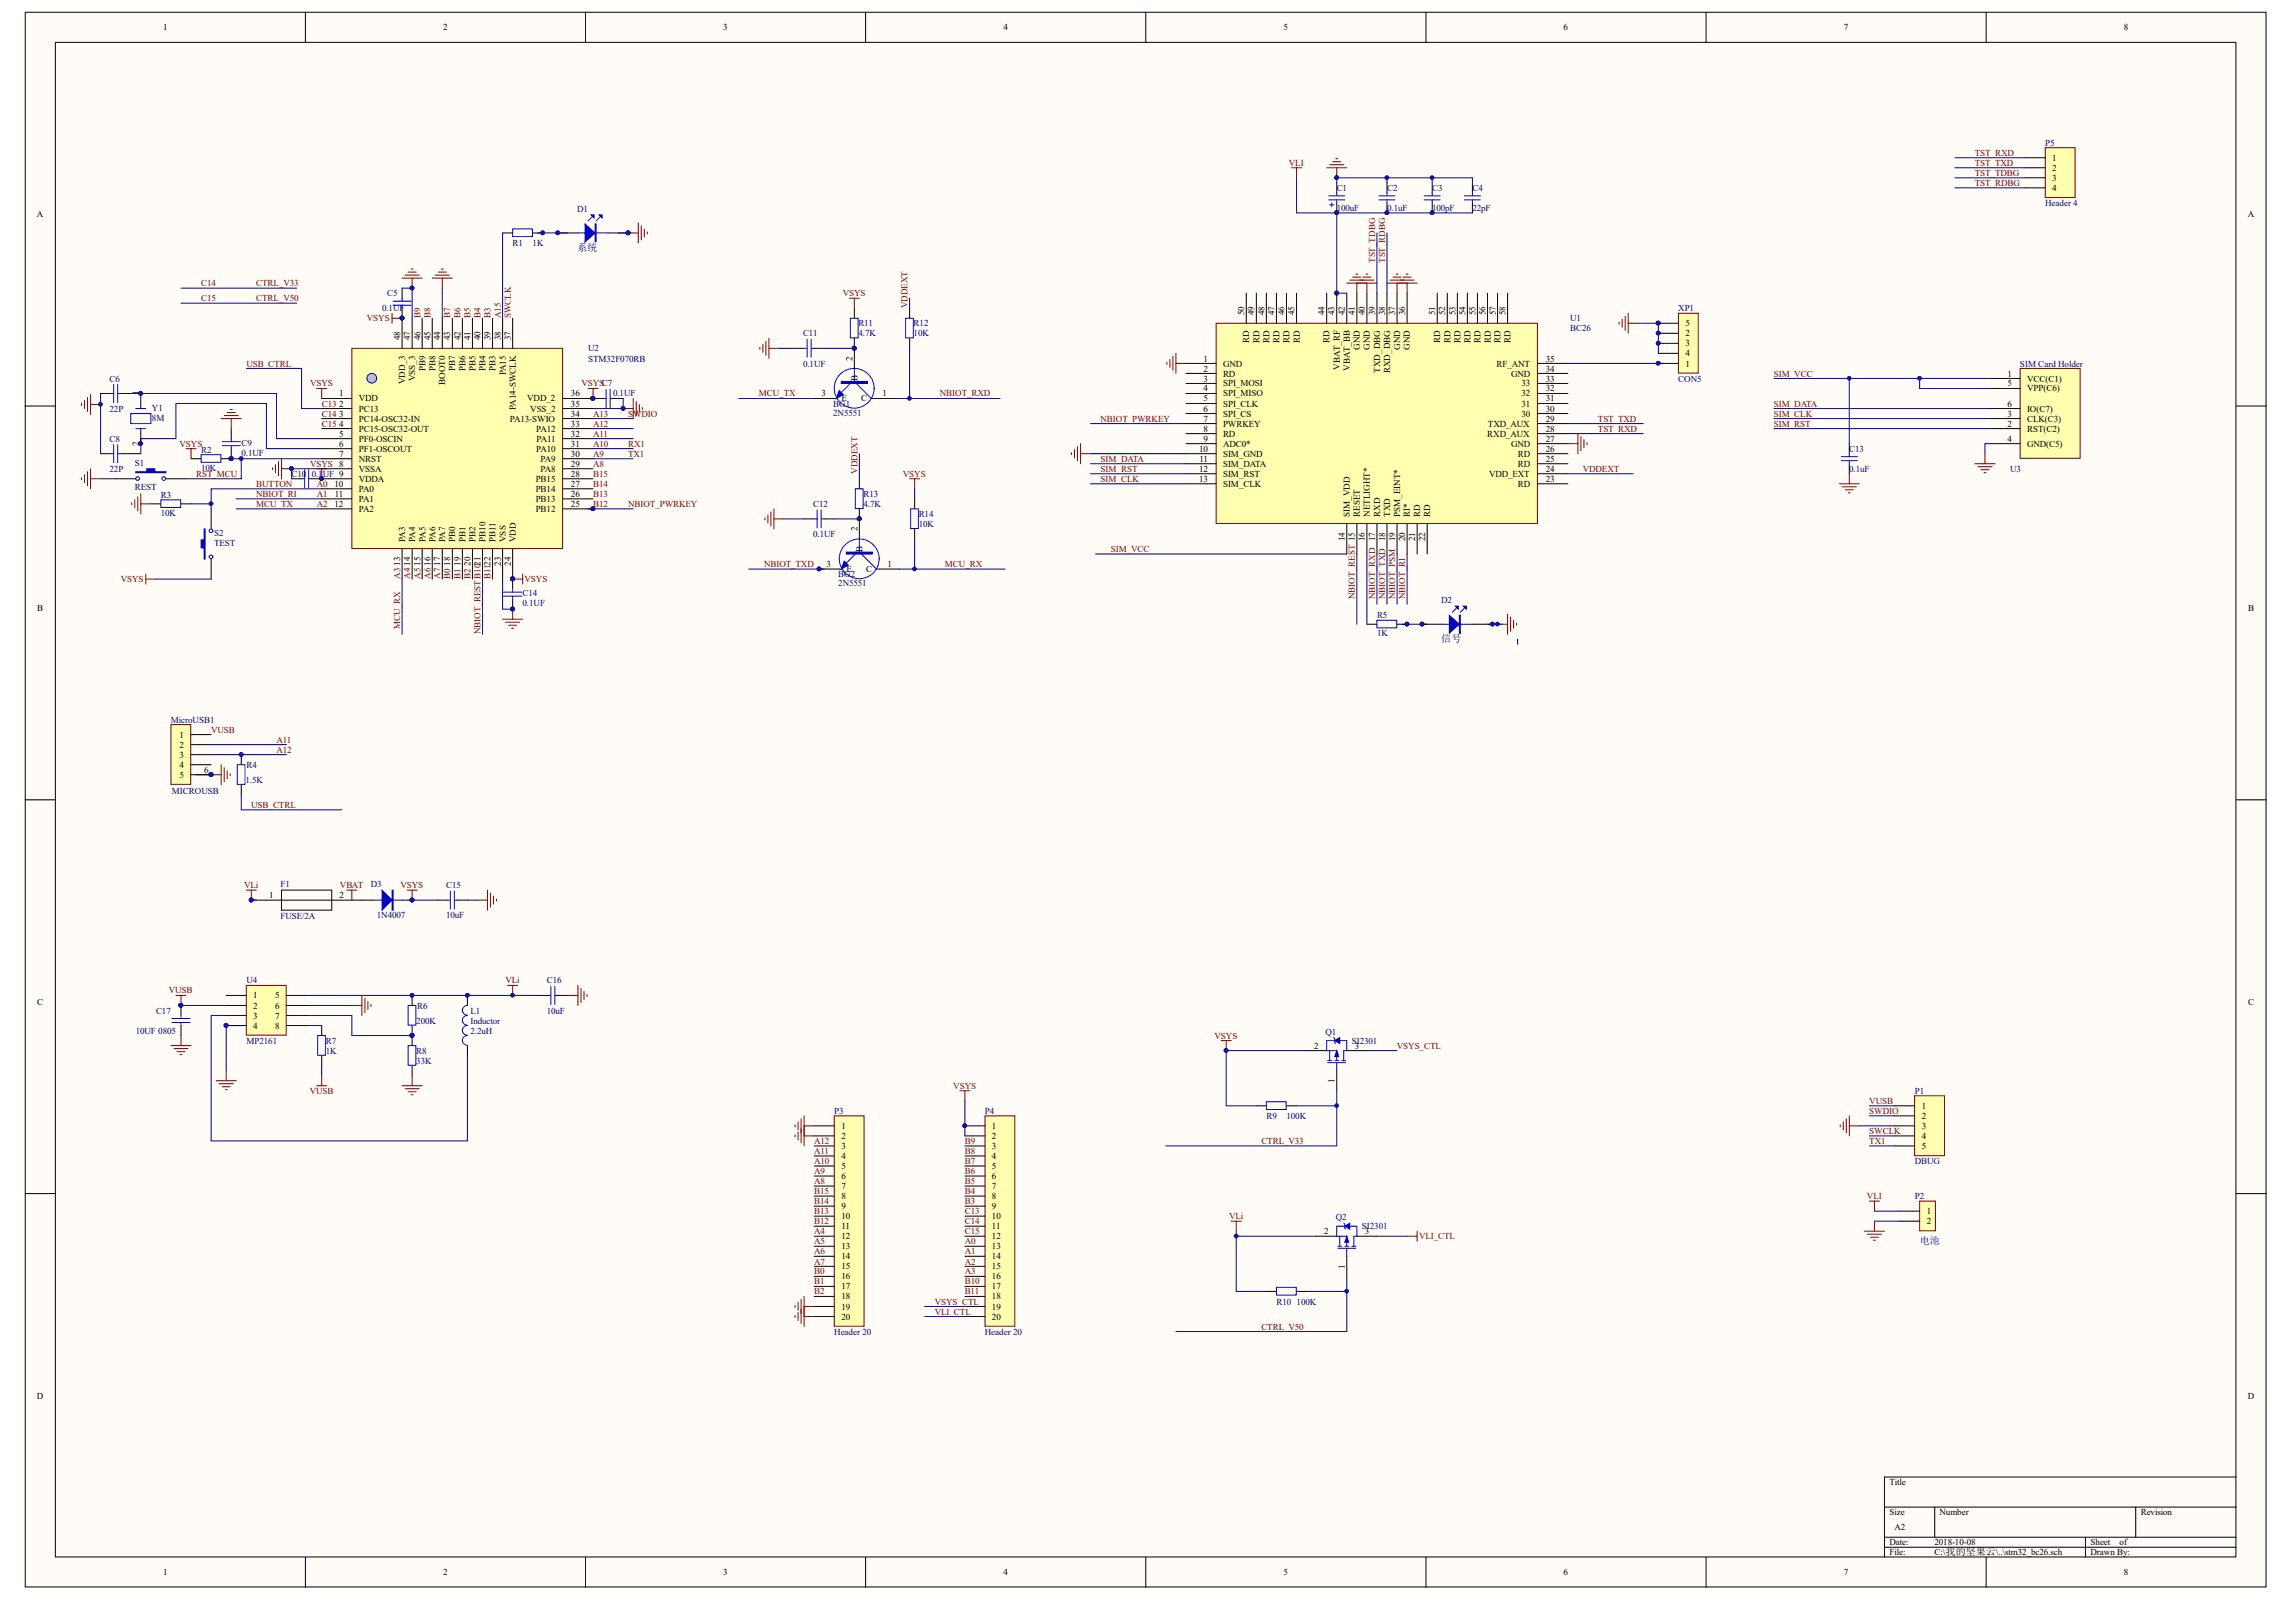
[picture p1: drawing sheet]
<svg xmlns="http://www.w3.org/2000/svg" width="289mm" height="202mm" viewBox="0 0 289 202" stroke-linecap="round" stroke-linejoin="round" font-family="sans-serif">
<defs><g id="words">
<g font-size="1.3" fill="#000080">
<text x="72.6" y="31.6">系统</text>
<text x="181.4" y="80.9">信号</text>
<text x="241.7" y="156.6">电池</text>
</g>
<g font-size="1.1">
<text x="20.5" y="3.8">1</text>
<text x="55.8" y="3.8">2</text>
<text x="91.1" y="3.8">3</text>
<text x="126.3" y="3.8">4</text>
<text x="161.6" y="3.8">5</text>
<text x="196.9" y="3.8">6</text>
<text x="232.1" y="3.8">7</text>
<text x="267.4" y="3.8">8</text>
<text x="258.4" y="20.2">1</text>
<text x="258.4" y="21.5">2</text>
<text x="258.4" y="22.8">3</text>
<text x="4.7" y="27.3">A</text>
<text x="258.4" y="24">4</text>
<text x="283" y="27.3">A</text>
<text x="156.6" y="39.7" transform="rotate(-90 156.6 39.7)">50</text>
<text x="157.9" y="39.7" transform="rotate(-90 157.9 39.7)">49</text>
<text x="159.2" y="39.7" transform="rotate(-90 159.2 39.7)">48</text>
<text x="160.4" y="39.7" transform="rotate(-90 160.4 39.7)">47</text>
<text x="161.7" y="39.7" transform="rotate(-90 161.7 39.7)">46</text>
<text x="163" y="39.7" transform="rotate(-90 163 39.7)">45</text>
<text x="166.8" y="39.7" transform="rotate(-90 166.8 39.7)">44</text>
<text x="168" y="39.7" transform="rotate(-90 168 39.7)">43</text>
<text x="169.3" y="39.7" transform="rotate(-90 169.3 39.7)">42</text>
<text x="170.6" y="39.7" transform="rotate(-90 170.6 39.7)">41</text>
<text x="171.8" y="39.7" transform="rotate(-90 171.8 39.7)">40</text>
<text x="173.1" y="39.7" transform="rotate(-90 173.1 39.7)">39</text>
<text x="174.4" y="39.7" transform="rotate(-90 174.4 39.7)">38</text>
<text x="175.6" y="39.7" transform="rotate(-90 175.6 39.7)">37</text>
<text x="176.9" y="39.7" transform="rotate(-90 176.9 39.7)">36</text>
<text x="180.7" y="39.7" transform="rotate(-90 180.7 39.7)">51</text>
<text x="182" y="39.7" transform="rotate(-90 182 39.7)">52</text>
<text x="183.2" y="39.7" transform="rotate(-90 183.2 39.7)">53</text>
<text x="184.5" y="39.7" transform="rotate(-90 184.5 39.7)">54</text>
<text x="185.8" y="39.7" transform="rotate(-90 185.8 39.7)">55</text>
<text x="187" y="39.7" transform="rotate(-90 187 39.7)">56</text>
<text x="188.3" y="39.7" transform="rotate(-90 188.3 39.7)">57</text>
<text x="189.5" y="39.7" transform="rotate(-90 189.5 39.7)">58</text>
<text x="212.2" y="41.1">5</text>
<text x="50.4" y="42.8" transform="rotate(-90 50.4 42.8)">48</text>
<text x="51.6" y="42.8" transform="rotate(-90 51.6 42.8)">47</text>
<text x="52.3" y="48" transform="rotate(-90 52.3 48)">VSS_3</text>
<text x="52.9" y="42.8" transform="rotate(-90 52.9 42.8)">46</text>
<text x="53.6" y="46.7" transform="rotate(-90 53.6 46.7)">PB9</text>
<text x="54.2" y="42.8" transform="rotate(-90 54.2 42.8)">45</text>
<text x="54.8" y="46.7" transform="rotate(-90 54.8 46.7)">PB8</text>
<text x="55.4" y="42.8" transform="rotate(-90 55.4 42.8)">44</text>
<text x="56.7" y="42.8" transform="rotate(-90 56.7 42.8)">43</text>
<text x="57.3" y="46.7" transform="rotate(-90 57.3 46.7)">PB7</text>
<text x="58" y="42.8" transform="rotate(-90 58 42.8)">42</text>
<text x="58.6" y="46.7" transform="rotate(-90 58.6 46.7)">PB6</text>
<text x="59.2" y="42.8" transform="rotate(-90 59.2 42.8)">41</text>
<text x="59.9" y="46.7" transform="rotate(-90 59.9 46.7)">PB5</text>
<text x="60.5" y="42.8" transform="rotate(-90 60.5 42.8)">40</text>
<text x="61.1" y="46.7" transform="rotate(-90 61.1 46.7)">PB4</text>
<text x="61.8" y="42.8" transform="rotate(-90 61.8 42.8)">39</text>
<text x="62.4" y="46.7" transform="rotate(-90 62.4 46.7)">PB3</text>
<text x="63" y="42.8" transform="rotate(-90 63 42.8)">38</text>
<text x="63.7" y="47.2" transform="rotate(-90 63.7 47.2)">PA15</text>
<text x="64.3" y="42.8" transform="rotate(-90 64.3 42.8)">37</text>
<text x="107.3" y="45.4" transform="rotate(-90 107.3 45.4)">2</text>
<text x="108" y="48" transform="rotate(-90 108 48)">B</text>
<text x="151.5" y="45.5">1</text>
<text x="151.5" y="46.8">2</text>
<text x="154" y="46.1">GND</text>
<text x="154" y="47.4">RD</text>
<text x="157.3" y="43.2" transform="rotate(-90 157.3 43.2)">RD</text>
<text x="158.5" y="43.2" transform="rotate(-90 158.5 43.2)">RD</text>
<text x="159.8" y="43.2" transform="rotate(-90 159.8 43.2)">RD</text>
<text x="161.1" y="43.2" transform="rotate(-90 161.1 43.2)">RD</text>
<text x="162.4" y="43.2" transform="rotate(-90 162.4 43.2)">RD</text>
<text x="163.6" y="43.2" transform="rotate(-90 163.6 43.2)">RD</text>
<text x="167.4" y="43.2" transform="rotate(-90 167.4 43.2)">RD</text>
<text x="168.7" y="46.5" transform="rotate(-90 168.7 46.5)">VBAT_RF</text>
<text x="169.9" y="46.6" transform="rotate(-90 169.9 46.6)">VBAT_BB</text>
<text x="171.2" y="44.1" transform="rotate(-90 171.2 44.1)">GND</text>
<text x="172.5" y="44.1" transform="rotate(-90 172.5 44.1)">GND</text>
<text x="173.7" y="46.9" transform="rotate(-90 173.7 46.9)">TXD_DBG</text>
<text x="175" y="47" transform="rotate(-90 175 47)">RXD_DBG</text>
<text x="176.3" y="44.1" transform="rotate(-90 176.3 44.1)">GND</text>
<text x="177.5" y="44.1" transform="rotate(-90 177.5 44.1)">GND</text>
<text x="181.3" y="43.2" transform="rotate(-90 181.3 43.2)">RD</text>
<text x="182.6" y="43.2" transform="rotate(-90 182.6 43.2)">RD</text>
<text x="183.9" y="43.2" transform="rotate(-90 183.9 43.2)">RD</text>
<text x="185.1" y="43.2" transform="rotate(-90 185.1 43.2)">RD</text>
<text x="186.4" y="43.2" transform="rotate(-90 186.4 43.2)">RD</text>
<text x="187.7" y="43.2" transform="rotate(-90 187.7 43.2)">RD</text>
<text x="188.4" y="46.1">RF_ANT</text>
<text x="188.9" y="43.2" transform="rotate(-90 188.9 43.2)">RD</text>
<text x="190.2" y="43.2" transform="rotate(-90 190.2 43.2)">RD</text>
<text x="190.3" y="47.4">GND</text>
<text x="194.6" y="46.8">34</text>
<text x="194.6" y="45.5">35</text>
<text x="212.2" y="46.1">1</text>
<text x="212.2" y="42.3">2</text>
<text x="212.2" y="43.6">3</text>
<text x="212.2" y="44.9">4</text>
<text x="252.7" y="47.4">1</text>
<text x="17.5" y="49.8" transform="rotate(-90 17.5 49.8)">1</text>
<text x="42.7" y="49.9">1</text>
<text x="42.7" y="51.2">2</text>
<text x="42.7" y="52.4">3</text>
<text x="42.7" y="53.7">4</text>
<text x="45.2" y="50.5">VDD</text>
<text x="45.2" y="51.8">PC13</text>
<text x="45.2" y="53.1">PC14-OSC32-IN</text>
<text x="51" y="48.3" transform="rotate(-90 51 48.3)">VDD_3</text>
<text x="56.1" y="48.4" transform="rotate(-90 56.1 48.4)">BOOT0</text>
<text x="64.2" y="53.1">PA13-SWIO</text>
<text x="64.9" y="51.6" transform="rotate(-90 64.9 51.6)">PA14-SWCLK</text>
<text x="66.4" y="50.5">VDD_2</text>
<text x="66.8" y="51.8">VSS_2</text>
<text x="71.9" y="53.7">33</text>
<text x="71.9" y="52.4">34</text>
<text x="71.9" y="51.2">35</text>
<text x="71.9" y="49.9">36</text>
<text x="103.4" y="49.9">3</text>
<text x="105.9" y="50.5">E</text>
<text x="108.4" y="50.5">C</text>
<text x="111.1" y="49.9">1</text>
<text x="151.5" y="48">3</text>
<text x="151.5" y="49.3">4</text>
<text x="151.5" y="50.5">5</text>
<text x="151.5" y="51.8">6</text>
<text x="151.5" y="53.1">7</text>
<text x="154" y="48.6">SPI_MOSI</text>
<text x="154" y="49.9">SPI_MISO</text>
<text x="154" y="51.2">SPI_CLK</text>
<text x="154" y="52.4">SPI_CS</text>
<text x="154" y="53.7">PWRKEY</text>
<text x="187.3" y="53.7">TXD_AUX</text>
<text x="191.6" y="52.4">30</text>
<text x="191.6" y="51.2">31</text>
<text x="191.6" y="49.9">32</text>
<text x="191.6" y="48.6">33</text>
<text x="194.6" y="53.1">29</text>
<text x="194.6" y="51.8">30</text>
<text x="194.6" y="50.5">31</text>
<text x="194.6" y="49.3">32</text>
<text x="194.6" y="48">33</text>
<text x="252.7" y="48.6">5</text>
<text x="252.7" y="51.2">6</text>
<text x="252.7" y="52.4">3</text>
<text x="252.7" y="53.7">2</text>
<text x="255.2" y="48">VCC(C1)</text>
<text x="255.2" y="49.3">VPP(C6)</text>
<text x="255.2" y="51.8">IO(C7)</text>
<text x="255.2" y="53.1">CLK(C3)</text>
<text x="17.5" y="56.2" transform="rotate(-90 17.5 56.2)">2</text>
<text x="42.7" y="55">5</text>
<text x="42.7" y="56.2">6</text>
<text x="42.7" y="57.5">7</text>
<text x="42.7" y="58.7">8</text>
<text x="45.2" y="54.3">PC15-OSC32-OUT</text>
<text x="45.2" y="55.6">PF0-OSCIN</text>
<text x="45.2" y="56.9">PF1-OSCOUT</text>
<text x="45.2" y="58.1">NRST</text>
<text x="45.2" y="59.4">VSSA</text>
<text x="67.5" y="56.9">PA10</text>
<text x="67.5" y="54.3">PA12</text>
<text x="67.5" y="55.6">PA11</text>
<text x="68" y="59.4">PA8</text>
<text x="68" y="58.1">PA9</text>
<text x="71.9" y="58.7">29</text>
<text x="71.9" y="57.5">30</text>
<text x="71.9" y="56.2">31</text>
<text x="71.9" y="55">32</text>
<text x="151" y="56.9">10</text>
<text x="151" y="59.4">12</text>
<text x="151" y="58.1">11</text>
<text x="151.5" y="54.3">8</text>
<text x="151.5" y="55.6">9</text>
<text x="154" y="55">RD</text>
<text x="154" y="56.2">ADC0*</text>
<text x="154" y="57.5">SIM_GND</text>
<text x="154" y="58.7">SIM_DATA</text>
<text x="187.2" y="55">RXD_AUX</text>
<text x="190.3" y="56.2">GND</text>
<text x="191.1" y="58.7">RD</text>
<text x="191.1" y="57.5">RD</text>
<text x="194.6" y="59.4">24</text>
<text x="194.6" y="58.1">25</text>
<text x="194.6" y="56.9">26</text>
<text x="194.6" y="55.6">27</text>
<text x="194.6" y="54.3">28</text>
<text x="252.7" y="55.6">4</text>
<text x="255.2" y="54.3">RST(C2)</text>
<text x="255.2" y="56.2">GND(C5)</text>
<text x="42.1" y="61.3">10</text>
<text x="42.1" y="63.8">12</text>
<text x="42.2" y="62.5">11</text>
<text x="45.2" y="60.6">VDDA</text>
<text x="45.2" y="61.9">PA0</text>
<text x="45.2" y="63.2">PA1</text>
<text x="45.2" y="64.4">PA2</text>
<text x="67.4" y="64.4">PB12</text>
<text x="67.4" y="63.2">PB13</text>
<text x="67.4" y="61.9">PB14</text>
<text x="67.4" y="60.6">PB15</text>
<text x="71.9" y="63.8">25</text>
<text x="71.9" y="62.5">26</text>
<text x="71.9" y="61.3">27</text>
<text x="71.9" y="60">28</text>
<text x="151" y="60.6">13</text>
<text x="154" y="60">SIM_RST</text>
<text x="154" y="61.3">SIM_CLK</text>
<text x="169.9" y="65.1" transform="rotate(-90 169.9 65.1)">SIM_VDD</text>
<text x="171.2" y="65.1" transform="rotate(-90 171.2 65.1)">RESET</text>
<text x="172.5" y="65.1" transform="rotate(-90 172.5 65.1)">NETLIGHT*</text>
<text x="173.7" y="65.1" transform="rotate(-90 173.7 65.1)">RXD</text>
<text x="175" y="65.1" transform="rotate(-90 175 65.1)">TXD</text>
<text x="176.3" y="65.1" transform="rotate(-90 176.3 65.1)">PSM_EINT*</text>
<text x="177.5" y="65.1" transform="rotate(-90 177.5 65.1)">RI*</text>
<text x="178.8" y="65.1" transform="rotate(-90 178.8 65.1)">RD</text>
<text x="180" y="65.1" transform="rotate(-90 180 65.1)">RD</text>
<text x="187.5" y="60">VDD_EXT</text>
<text x="191.1" y="61.3">RD</text>
<text x="194.6" y="60.6">23</text>
<text x="50.4" y="71.3" transform="rotate(-90 50.4 71.3)">13</text>
<text x="51" y="68.2" transform="rotate(-90 51 68.2)">PA3</text>
<text x="51.6" y="71.3" transform="rotate(-90 51.6 71.3)">14</text>
<text x="52.3" y="68.2" transform="rotate(-90 52.3 68.2)">PA4</text>
<text x="52.9" y="71.3" transform="rotate(-90 52.9 71.3)">15</text>
<text x="53.6" y="68.2" transform="rotate(-90 53.6 68.2)">PA5</text>
<text x="54.2" y="71.3" transform="rotate(-90 54.2 71.3)">16</text>
<text x="54.8" y="68.2" transform="rotate(-90 54.8 68.2)">PA6</text>
<text x="55.4" y="71.3" transform="rotate(-90 55.4 71.3)">17</text>
<text x="56.1" y="68.2" transform="rotate(-90 56.1 68.2)">PA7</text>
<text x="56.7" y="71.3" transform="rotate(-90 56.7 71.3)">18</text>
<text x="57.3" y="68.2" transform="rotate(-90 57.3 68.2)">PB0</text>
<text x="58" y="71.3" transform="rotate(-90 58 71.3)">19</text>
<text x="58.6" y="68.2" transform="rotate(-90 58.6 68.2)">PB1</text>
<text x="59.2" y="71.3" transform="rotate(-90 59.2 71.3)">20</text>
<text x="59.9" y="68.2" transform="rotate(-90 59.9 68.2)">PB2</text>
<text x="61.1" y="68.2" transform="rotate(-90 61.1 68.2)">PB10</text>
<text x="62.4" y="68.2" transform="rotate(-90 62.4 68.2)">PB11</text>
<text x="63" y="71.3" transform="rotate(-90 63 71.3)">23</text>
<text x="63.7" y="68.2" transform="rotate(-90 63.7 68.2)">VSS</text>
<text x="64.3" y="71.3" transform="rotate(-90 64.3 71.3)">24</text>
<text x="64.9" y="68.2" transform="rotate(-90 64.9 68.2)">VDD</text>
<text x="104.1" y="71.4">3</text>
<text x="108" y="66.8" transform="rotate(-90 108 66.8)">2</text>
<text x="108.6" y="69.5" transform="rotate(-90 108.6 69.5)">B</text>
<text x="111.7" y="71.4">1</text>
<text x="169.3" y="68.1" transform="rotate(-90 169.3 68.1)">14</text>
<text x="171.8" y="68.1" transform="rotate(-90 171.8 68.1)">16</text>
<text x="173.1" y="68.1" transform="rotate(-90 173.1 68.1)">17</text>
<text x="174.4" y="68.1" transform="rotate(-90 174.4 68.1)">18</text>
<text x="175.6" y="68.1" transform="rotate(-90 175.6 68.1)">19</text>
<text x="176.9" y="68.1" transform="rotate(-90 176.9 68.1)">20</text>
<text x="178.1" y="68.1" transform="rotate(-90 178.1 68.1)">21</text>
<text x="179.4" y="68.1" transform="rotate(-90 179.4 68.1)">22</text>
<text x="4.7" y="76.9">B</text>
<text x="106.6" y="72">E</text>
<text x="109.1" y="72">C</text>
<text x="283" y="76.9">B</text>
<text x="22.6" y="92.9">1</text>
<text x="22.6" y="94.1">2</text>
<text x="22.6" y="95.4">3</text>
<text x="22.6" y="96.6">4</text>
<text x="22.6" y="97.9">5</text>
<text x="25.7" y="97.3">6</text>
<text x="33.9" y="113">1</text>
<text x="42.8" y="113">2</text>
<text x="31.9" y="125.7">1</text>
<text x="34.6" y="125.7">5</text>
<text x="4.7" y="126.5">C</text>
<text x="31.9" y="126.9">2</text>
<text x="31.9" y="128.2">3</text>
<text x="31.9" y="129.5">4</text>
<text x="34.6" y="126.9">6</text>
<text x="34.6" y="128.2">7</text>
<text x="34.6" y="129.5">8</text>
<text x="165.4" y="132">2</text>
<text x="170.6" y="132">3</text>
<text x="283" y="126.5">C</text>
<text x="168" y="136.3" transform="rotate(-90 168 136.3)">1</text>
<text x="105.9" y="142.1">1</text>
<text x="105.9" y="143.3">2</text>
<text x="124.9" y="142.1">1</text>
<text x="124.9" y="143.3">2</text>
<text x="241.9" y="139.6">1</text>
<text x="241.9" y="140.8">2</text>
<text x="241.9" y="142.1">3</text>
<text x="241.9" y="143.3">4</text>
<text x="105.9" y="144.6">3</text>
<text x="105.9" y="145.9">4</text>
<text x="105.9" y="147.2">5</text>
<text x="105.9" y="148.4">6</text>
<text x="105.9" y="149.7">7</text>
<text x="124.9" y="144.6">3</text>
<text x="124.9" y="145.9">4</text>
<text x="124.9" y="147.2">5</text>
<text x="124.9" y="148.4">6</text>
<text x="124.9" y="149.7">7</text>
<text x="241.9" y="144.6">5</text>
<text x="105.9" y="150.9">8</text>
<text x="105.9" y="152.2">9</text>
<text x="105.9" y="153.5">10</text>
<text x="105.9" y="154.7">11</text>
<text x="105.9" y="156">12</text>
<text x="124.9" y="150.9">8</text>
<text x="124.9" y="152.2">9</text>
<text x="124.9" y="153.5">10</text>
<text x="124.9" y="154.7">11</text>
<text x="124.9" y="156">12</text>
<text x="166.7" y="155.4">2</text>
<text x="171.8" y="155.4">3</text>
<text x="242.6" y="152.8">1</text>
<text x="242.6" y="154.1">2</text>
<text x="105.9" y="157.3">13</text>
<text x="105.9" y="158.5">14</text>
<text x="105.9" y="159.8">15</text>
<text x="105.9" y="161">16</text>
<text x="124.9" y="157.3">13</text>
<text x="124.9" y="158.5">14</text>
<text x="124.9" y="159.8">15</text>
<text x="124.9" y="161">16</text>
<text x="169.3" y="159.7" transform="rotate(-90 169.3 159.7)">1</text>
<text x="105.9" y="162.3">17</text>
<text x="105.9" y="163.6">18</text>
<text x="105.9" y="164.8">19</text>
<text x="105.9" y="166.1">20</text>
<text x="124.9" y="162.3">17</text>
<text x="124.9" y="163.6">18</text>
<text x="124.9" y="164.8">19</text>
<text x="124.9" y="166.1">20</text>
<text x="4.7" y="176">D</text>
<text x="283" y="176">D</text>
<text x="237.9" y="186.9">Title</text>
<text x="237.9" y="190.7">Size</text>
<text x="244.2" y="190.7">Number</text>
<text x="269.5" y="190.7">Revision</text>
<text x="237.9" y="194.5">Date:</text>
<text x="237.9" y="195.8">File:</text>
<text x="238.5" y="192.6">A2</text>
<text x="243.5" y="194.5">2018-10-08</text>
<text x="243.5" y="195.8">C:\我的坚果云\..\stm32_bc26.sch</text>
<text x="263.2" y="194.5">Sheet</text>
<text x="263.2" y="195.8">Drawn By:</text>
<text x="266.8" y="194.5">of</text>
<text x="20.5" y="198.3">1</text>
<text x="55.8" y="198.3">2</text>
<text x="91.1" y="198.3">3</text>
<text x="126.3" y="198.3">4</text>
<text x="161.6" y="198.3">5</text>
<text x="196.9" y="198.3">6</text>
<text x="232.1" y="198.3">7</text>
<text x="267.4" y="198.3">8</text>
</g>
<g font-size="1.1" fill="#800000">
<text x="162.3" y="20.9">VLI</text>
<text x="248.6" y="19.6">TST_RXD</text>
<text x="248.6" y="20.9">TST_TXD</text>
<text x="248.6" y="22.1">TST_TDBG</text>
<text x="248.6" y="23.4">TST_RDBG</text>
<text x="173.1" y="33.1" transform="rotate(-90 173.1 33.1)">TST_TDBG</text>
<text x="174.4" y="33.1" transform="rotate(-90 174.4 33.1)">TST_RDBG</text>
<text x="25.3" y="36">C14</text>
<text x="25.3" y="37.9">C15</text>
<text x="32.3" y="37.9">CTRL_V50</text>
<text x="32.3" y="36">CTRL_V33</text>
<text x="46.2" y="40.4">VSYS</text>
<text x="52.9" y="40" transform="rotate(-90 52.9 40)">B9</text>
<text x="54.2" y="40" transform="rotate(-90 54.2 40)">B8</text>
<text x="56.7" y="40" transform="rotate(-90 56.7 40)">B7</text>
<text x="58" y="40" transform="rotate(-90 58 40)">B6</text>
<text x="59.2" y="40" transform="rotate(-90 59.2 40)">B5</text>
<text x="60.5" y="40" transform="rotate(-90 60.5 40)">B4</text>
<text x="61.8" y="40" transform="rotate(-90 61.8 40)">B3</text>
<text x="63" y="40" transform="rotate(-90 63 40)">A15</text>
<text x="64.3" y="40" transform="rotate(-90 64.3 40)">SWCLK</text>
<text x="106.1" y="37.3">VSYS</text>
<text x="114.3" y="38.8" transform="rotate(-90 114.3 38.8)">VDDEXT</text>
<text x="31" y="46.1">USB_CTRL</text>
<text x="223.3" y="47.4">SIM_VCC</text>
<text x="39" y="48.6">VSYS</text>
<text x="40.5" y="51.2">C13</text>
<text x="40.5" y="52.4">C14</text>
<text x="40.5" y="53.7">C15</text>
<text x="73.2" y="48.6">VSYSC7</text>
<text x="74.7" y="53.7">A12</text>
<text x="74.7" y="52.4">A13</text>
<text x="79.1" y="52.4">SWDIO</text>
<text x="95.5" y="49.9">MCU_TX</text>
<text x="118.3" y="49.9">NBIOT_RXD</text>
<text x="138.6" y="53.1">NBIOT_PWRKEY</text>
<text x="201.2" y="53.1">TST_TXD</text>
<text x="223.3" y="52.4">SIM_CLK</text>
<text x="223.3" y="53.7">SIM_RST</text>
<text x="223.3" y="51.2">SIM_DATA</text>
<text x="22.6" y="56.2">VSYS</text>
<text x="39" y="58.7">VSYS</text>
<text x="74.7" y="55">A11</text>
<text x="74.7" y="58.7">A8</text>
<text x="74.7" y="57.5">A9</text>
<text x="74.7" y="56.2">A10</text>
<text x="79.1" y="56.2">RX1</text>
<text x="79.1" y="57.5">TX1</text>
<text x="108" y="59.6" transform="rotate(-90 108 59.6)">VDDEXT</text>
<text x="138.6" y="58.1">SIM_DATA</text>
<text x="138.6" y="59.4">SIM_RST</text>
<text x="199.3" y="59.4">VDDEXT</text>
<text x="201.2" y="54.3">TST_RXD</text>
<text x="24.7" y="60">RST_MCU</text>
<text x="32.3" y="61.3">BUTTON</text>
<text x="32.3" y="62.5">NBIOT_RI</text>
<text x="32.3" y="63.8">MCU_TX</text>
<text x="39.9" y="61.3">A0</text>
<text x="39.9" y="62.5">A1</text>
<text x="39.9" y="63.8">A2</text>
<text x="74.7" y="60">B15</text>
<text x="74.7" y="62.5">B13</text>
<text x="74.7" y="61.3">B14</text>
<text x="74.7" y="63.8">B12</text>
<text x="79.1" y="63.8">NBIOT_PWRKEY</text>
<text x="113.7" y="60">VSYS</text>
<text x="138.6" y="60.6">SIM_CLK</text>
<text x="96.2" y="71.4">NBIOT_TXD</text>
<text x="119" y="71.4">MCU_RX</text>
<text x="139.8" y="69.5">SIM_VCC</text>
<text x="15.2" y="73.3">VSYS</text>
<text x="50.4" y="72.9" transform="rotate(-90 50.4 72.9)">A3</text>
<text x="51.6" y="72.9" transform="rotate(-90 51.6 72.9)">A4</text>
<text x="52.9" y="72.9" transform="rotate(-90 52.9 72.9)">A5</text>
<text x="54.2" y="72.9" transform="rotate(-90 54.2 72.9)">A6</text>
<text x="55.4" y="72.9" transform="rotate(-90 55.4 72.9)">A7</text>
<text x="56.7" y="72.9" transform="rotate(-90 56.7 72.9)">B0</text>
<text x="58" y="72.9" transform="rotate(-90 58 72.9)">B1</text>
<text x="59.2" y="72.9" transform="rotate(-90 59.2 72.9)">B2</text>
<text x="61.8" y="72.9" transform="rotate(-90 61.8 72.9)">B1122</text>
<text x="66" y="73.3">VSYS</text>
<text x="170.6" y="75.4" transform="rotate(-90 170.6 75.4)">NBIOT_REST 15</text>
<text x="173.1" y="75.4" transform="rotate(-90 173.1 75.4)">NBIOT_RXD</text>
<text x="174.4" y="75.4" transform="rotate(-90 174.4 75.4)">NBIOT_TXD</text>
<text x="175.6" y="75.4" transform="rotate(-90 175.6 75.4)">NBIOT_PSM</text>
<text x="176.9" y="75.4" transform="rotate(-90 176.9 75.4)">NBIOT_RI</text>
<text x="50.4" y="79.2" transform="rotate(-90 50.4 79.2)">MCU_RX</text>
<text x="60.5" y="79.8" transform="rotate(-90 60.5 79.8)">NBIOT_RESTB1021</text>
<text x="26.6" y="92.2">VUSB</text>
<text x="34.8" y="93.5">A11</text>
<text x="34.8" y="94.7">A12</text>
<text x="31.6" y="101.7">USB_CTRL</text>
<text x="30.7" y="111.8">VLi</text>
<text x="42.8" y="111.8">VBAT</text>
<text x="50.4" y="111.8">VSYS</text>
<text x="21.3" y="125">VUSB</text>
<text x="63.6" y="123.8">VLi</text>
<text x="152.9" y="130.7">VSYS</text>
<text x="175.9" y="132">VSYS_CTL</text>
<text x="39" y="137.7">VUSB</text>
<text x="120" y="137">VSYS</text>
<text x="102.5" y="144">A12</text>
<text x="121.5" y="144">B9</text>
<text x="158.8" y="144">CTRL_V33</text>
<text x="235.3" y="140.2">SWDIO</text>
<text x="235.3" y="142.7">SWCLK</text>
<text x="235.3" y="144">TX1</text>
<text x="235.3" y="139">VUSB</text>
<text x="102.5" y="145.3">A11</text>
<text x="102.5" y="149.1">A8</text>
<text x="102.5" y="146.5">A10</text>
<text x="102.5" y="147.8">A9</text>
<text x="121.5" y="149.1">B5</text>
<text x="121.5" y="147.8">B6</text>
<text x="121.5" y="146.5">B7</text>
<text x="121.5" y="145.3">B8</text>
<text x="102.5" y="150.3">B15</text>
<text x="102.5" y="152.8">B13</text>
<text x="102.5" y="151.6">B14</text>
<text x="102.5" y="154.1">B12</text>
<text x="102.5" y="155.4">A4</text>
<text x="121.5" y="151.6">B3</text>
<text x="121.5" y="150.3">B4</text>
<text x="121.5" y="152.8">C13</text>
<text x="121.5" y="154.1">C14</text>
<text x="121.5" y="155.4">C15</text>
<text x="154.7" y="153.5">VLi</text>
<text x="178.7" y="156">VLI_CTL</text>
<text x="235" y="150.9">VLI</text>
<text x="102.5" y="156.6">A5</text>
<text x="102.5" y="157.9">A6</text>
<text x="102.5" y="159.2">A7</text>
<text x="102.5" y="160.4">B0</text>
<text x="102.5" y="161.7">B1</text>
<text x="121.5" y="161.7">B10</text>
<text x="121.5" y="156.6">A0</text>
<text x="121.5" y="157.9">A1</text>
<text x="121.5" y="159.2">A2</text>
<text x="121.5" y="160.4">A3</text>
<text x="102.5" y="162.9">B2</text>
<text x="117.7" y="164.2">VSYS_CTL</text>
<text x="117.7" y="165.5">VLI_CTL</text>
<text x="121.5" y="162.9">B11</text>
<text x="158.8" y="167.4">CTRL_V50</text>
</g>
<g font-size="1.1" fill="#000080">
<text x="257.5" y="18.4">P5</text>
<text x="72.6" y="26.7">D1</text>
<text x="168.3" y="24">C1</text>
<text x="168.3" y="26.6">100uF</text>
<text x="174.6" y="24">C2</text>
<text x="174.6" y="26.6">0.1uF</text>
<text x="180.3" y="24">C3</text>
<text x="180.3" y="26.6">100pF</text>
<text x="185.4" y="24">C4</text>
<text x="185.4" y="26.6">22pF</text>
<text x="257.5" y="25.9">Header 4</text>
<text x="64.5" y="31">R1</text>
<text x="67.1" y="31">1K</text>
<text x="48.1" y="39.2">0.1UF</text>
<text x="48.7" y="37.3">C5</text>
<text x="108.1" y="41.1">R11</text>
<text x="115" y="41.1">R12</text>
<text x="197.7" y="40.4">U1</text>
<text x="197.7" y="41.7">BC26</text>
<text x="211.3" y="39.2">XP1</text>
<text x="74" y="44.2">U2</text>
<text x="74" y="45.5">STM32F070RB</text>
<text x="101.1" y="42.3">C11</text>
<text x="101.1" y="46.1">0.1UF</text>
<text x="108.1" y="42.3">4.7K</text>
<text x="115" y="42.3">10K</text>
<text x="254.3" y="46.1">SIM Card Holder</text>
<text x="13.8" y="48">C6</text>
<text x="13.8" y="51.8">22P</text>
<text x="19.1" y="51.7">Y1</text>
<text x="19.1" y="52.9">8M</text>
<text x="77.2" y="49.9">0.1UF</text>
<text x="104.9" y="51.2">BG1</text>
<text x="104.9" y="52.3">2N5551</text>
<text x="211.3" y="48">CON5</text>
<text x="13.8" y="55.6">C8</text>
<text x="13.8" y="59.4">22P</text>
<text x="17" y="58.6">S1</text>
<text x="25.3" y="57">R2</text>
<text x="25.3" y="59.2">10K</text>
<text x="30.4" y="56.1">C9</text>
<text x="30.4" y="57.3">0.1UF</text>
<text x="232.8" y="56.9">C13</text>
<text x="232.8" y="59.4">0.1uF</text>
<text x="253.1" y="59.4">U3</text>
<text x="17" y="61.7">REST</text>
<text x="20.2" y="62.7">R3</text>
<text x="20.2" y="65">10K</text>
<text x="36.7" y="60">C10</text>
<text x="39.2" y="60">0.1UF 9</text>
<text x="102.4" y="63.8">C12</text>
<text x="108.7" y="62.5">R13</text>
<text x="108.7" y="63.8">4.7K</text>
<text x="115.7" y="65.1">R14</text>
<text x="27" y="67.4">S2</text>
<text x="27" y="68.7">TEST</text>
<text x="102.4" y="67.6">0.1UF</text>
<text x="115.7" y="66.3">10K</text>
<text x="65.8" y="75.1">C14</text>
<text x="65.8" y="76.3">0.1UF</text>
<text x="105.5" y="72.6">BG2</text>
<text x="105.5" y="73.8">2N5551</text>
<text x="173.4" y="77.8">R5</text>
<text x="181.4" y="75.9">D2</text>
<text x="173.4" y="80.1">1K</text>
<text x="21.5" y="91">MicroUSB1</text>
<text x="21.6" y="99.9">MICROUSB</text>
<text x="30.9" y="98.5">1.5K</text>
<text x="31" y="96.6">R4</text>
<text x="35.3" y="111.7">F1</text>
<text x="46.7" y="111.7">D3</text>
<text x="56.2" y="111.8">C15</text>
<text x="35.3" y="115.7">FUSE/2A</text>
<text x="47.5" y="115.6">1N4007</text>
<text x="56.2" y="115.6">10uF</text>
<text x="31" y="123.8">U4</text>
<text x="68.8" y="123.8">C16</text>
<text x="17.1" y="130.1">10UF 0805</text>
<text x="19.6" y="127.6">C17</text>
<text x="31" y="131.4">MP2161</text>
<text x="41" y="131.4">R7</text>
<text x="52.4" y="128.8">200K</text>
<text x="52.5" y="126.9">R6</text>
<text x="59.2" y="130.1">2.2uH</text>
<text x="59.2" y="127.6">L1</text>
<text x="59.2" y="128.8">Inductor</text>
<text x="68.8" y="127.6">10uF</text>
<text x="166.9" y="130.2">Q1</text>
<text x="170.2" y="131.4">SI2301</text>
<text x="41" y="132.6">1K</text>
<text x="52.4" y="132.6">R8</text>
<text x="52.4" y="133.9">33K</text>
<text x="241.1" y="137.7">P1</text>
<text x="105" y="140.2">P3</text>
<text x="124" y="140.2">P4</text>
<text x="159.4" y="140.8">R9</text>
<text x="162" y="140.8">100K</text>
<text x="241.1" y="146.5">DBUG</text>
<text x="168.2" y="153.6">Q2</text>
<text x="171.5" y="154.7">SI2301</text>
<text x="241.1" y="150.9">P2</text>
<text x="105" y="168">Header 20</text>
<text x="124" y="168">Header 20</text>
<text x="160.7" y="164.2">R10</text>
<text x="163.2" y="164.2">100K</text>
</g>
</g></defs>
<g fill="#fffcf8" stroke="#000" stroke-width=".13">
<path d="M3.2 1.5h282.1v198.2h-282.1z"/>
<path d="M7 5.3h274.5v190.7h-274.5z"/>
</g>
<g fill="none" stroke="#000" stroke-width=".13">
<path d="M38.4 1.5v3.8M73.7 1.5v3.8M109 1.5v3.8M144.2 1.5v3.8M179.5 1.5v3.8M214.8 1.5v3.8M250 1.5v3.8M3.2 51.1h3.8M24.1 57.7h1.2M29.1 56.5v1.2h-1.3M29.1 53.9v1.3M74.7 50.2h1.2"/>
<path d="M77.2 50.2h1.3M281.5 51.1h3.8M36.7 60.3h1.3M39.2 60.3h1.3M64.5 72.9v1.3M64.5 75.4v1.3M3.2 100.7h3.8M281.5 100.7h3.8M3.2 150.2h3.8M281.5 150.2h3.8M38.4 196v3.8M73.7 196v3.8"/>
<path d="M109 196v3.8M144.2 196v3.8M179.5 196v3.8M214.8 196v3.8M237.2 189.7h44.3M237.2 193.5h44.3M237.2 194.7h44.3M243.6 189.7v3.8M250 196v3.8M262.5 193.5v2.5M268.9 189.7v3.8M281.5 185.9h-44.3v10.1"/>
</g>
<g fill="none" stroke="#800000" stroke-width=".13">
<path d="M54.4 35h2.5M54.8 34.6h1.8M55.2 34.2h1M55.6 33.9h.2M55.7 35v1.3M23.4 56.5h1.3M24.1 56.5v1.2M27.8 52.7h2.6M28.2 52.3h1.8M28.6 51.9h1M29 51.5h.2M29.1 52.7v1.2"/>
<path d="M34.3 58.9v.2M34.7 58.5v1M35.1 58.1v1.8M35.4 57.7v2.6M35.4 59h1.3M39.9 48.9h1.2M39.9 59h1.2M40.5 48.9v1.3M40.5 59v1.3M74 48.9h1.3M74.7 48.9v1.3M78.5 51.4h1.2"/>
<path d="M79.7 50.2v2.5M80.1 50.5v1.8M80.5 50.9v1M80.9 51.3v.2M63.3 77.9h2.5M63.7 78.3h1.7M64 78.7h1M64.4 79.1h.3M64.5 76.7v1.2M64.5 72.9h1.3M65.8 72.3v1.2"/>
</g>
<g fill="#000080" stroke="#000080" stroke-width=".13">
<circle cx="36.7" cy="59" r=".23"/>
<circle cx="40.5" cy="60.2" r=".23"/>
<circle cx="64.5" cy="76.6" r=".23"/>
<circle cx="64.5" cy="72.9" r=".23"/>
<circle cx="74.6" cy="50.1" r=".23"/>
<circle cx="78.4" cy="51.4" r=".23"/>
<circle cx="29.1" cy="57.7" r=".23"/>
</g>
<g fill="none" stroke="#00f" stroke-width=".13">
<path d="M25.3 57.2h2.5v1h-2.5zM28 55.6h2.3M28 56.1h2.3M29.1 55.2v.4M29.1 56.1v.4M38.3 59.1v2.3M38.9 59.1v2.3M75.9 50.2h.4M76.3 49v2.3M76.8 50.2h.4M76.8 49v2.3M38 60.3h.3"/>
<path d="M38.9 60.3h.3M63.4 75h2.3M63.4 74.5h2.3M64.5 74.2v.3M64.5 75v.4"/>
</g>
<path d="M44.3 43.8h26.5v25.3h-26.5z" fill="#ffffb0" stroke="#800000" stroke-width=".13"/>
<g fill="none" stroke="#000" stroke-width=".13">
<path d="M40.5 50.2h3.8M40.5 51.4h3.8M40.5 52.7h3.8M40.5 53.9h3.8M40.5 55.2h3.8M40.5 56.5h3.8M40.5 57.7h3.8M40.5 59h3.8M50.6 40.1v3.7M51.9 40.1v3.7M53.2 40.1v3.7M54.4 40.1v3.7"/>
<path d="M55.7 40.1v3.7M56.9 40.1v3.7M58.2 40.1v3.7M59.5 40.1v3.7M60.7 40.1v3.7M62 40.1v3.7M63.3 40.1v3.7M64.5 40.1v3.7M70.9 50.2h3.8M70.9 51.4h3.8M70.9 52.7h3.8M70.9 53.9h3.8"/>
<path d="M70.9 55.2h3.8M70.9 56.5h3.8M70.9 57.7h3.8M70.9 59h3.8M40.5 60.3h3.8M40.5 61.5h3.8M40.5 62.8h3.8M40.5 64h3.8M50.6 69.1v3.8M51.9 69.1v3.8M53.2 69.1v3.8M54.4 69.1v3.8"/>
<path d="M55.7 69.1v3.8M56.9 69.1v3.8M58.2 69.1v3.8M59.5 69.1v3.8M60.7 69.1v3.8M62 69.1v3.8M63.3 69.1v3.8M64.5 69.1v3.8M70.9 60.3h3.8M70.9 61.5h3.8M70.9 62.8h3.8M70.9 64h3.8"/>
</g>
<g fill="#000080" stroke="#000080" stroke-width=".13">
<circle cx="40.5" cy="60.2" r=".23"/>
<circle cx="64.5" cy="72.9" r=".23"/>
<circle cx="74.6" cy="64" r=".23"/>
<circle cx="74.6" cy="50.1" r=".23"/>
<circle cx="50.6" cy="40" r=".23"/>
</g>
<circle cx="46.8" cy="47.6" r=".61" fill="#c0c0c0" stroke="#00f" stroke-width=".13"/>
<g fill="#000080" stroke="#000080" stroke-width=".13">
<circle cx="40.5" cy="60.2" r=".23"/>
<circle cx="64.5" cy="72.9" r=".23"/>
<circle cx="74.6" cy="64" r=".23"/>
<circle cx="74.6" cy="50.1" r=".23"/>
<circle cx="50.6" cy="40" r=".23"/>
<circle cx="51.9" cy="36.2" r=".23"/>
</g>
<path d="M49.4 39.4v1.3M50.6 35h2.6M51 34.6h1.8M51.4 34.2h1M51.8 33.9h.2M51.9 35v1.3M49.4 40.1h1.2" fill="none" stroke="#800000" stroke-width=".13"/>
<path d="M50.6 36.3v1.2M50.6 38.8v1.3" fill="none" stroke="#000" stroke-width=".13"/>
<path d="M49.5 37.9h2.3M49.5 38.4h2.3M50.6 37.5v.4M50.6 38.4v.4" fill="none" stroke="#00f" stroke-width=".13"/>
<path d="M241.7 151.2h2v3.7h-2z" fill="#ffffb0" stroke="#800000" stroke-width=".13"/>
<path d="M239.1 152.4h2.6M239.1 153.7h2.6" fill="none" stroke="#000" stroke-width=".13"/>
<path d="M234.7 155h2.5M235.1 155.3h1.8M235.5 155.7h1M235.8 156.1h.3M236 153.7v1.3" fill="none" stroke="#800000" stroke-width=".13"/>
<path d="M21.5 91.2h2.5v7.5h-2.5z" fill="#ffffb0" stroke="#800000" stroke-width=".13"/>
<g fill="none" stroke="#000" stroke-width=".13">
<path d="M63.3 29.3h1.2M67.1 29.3h1.2M70.2 29.3h2.6M76.6 29.3h2.5M12.7 57.1h1.2M12.7 49.5h1.2M15.2 57.1h1.3M15.2 49.5h1.3M17.7 49.5v1.3M17.7 54.6v1.2M26.6 64v2.6M26.6 70.4v2.5"/>
<path d="M24.1 92.5h2.5M24.1 93.7h2.5M24.1 95h2.5M24.1 96.3h2.5M24.1 97.5h2.5M30.4 95v1.3M30.4 98.8v1.2M31.6 113.3h15.2M35.4 112h6.4v2.6h-6.4zM50.6 113.3h1.3"/>
</g>
<g fill="#000080" stroke="#000080" stroke-width=".13">
<circle cx="26.6" cy="97.5" r=".23"/>
<circle cx="30.4" cy="95" r=".23"/>
<circle cx="12.6" cy="50.9" r=".23"/>
<circle cx="17.7" cy="49.5" r=".23"/>
<circle cx="17.7" cy="55.8" r=".23"/>
<circle cx="70.2" cy="29.3" r=".23"/>
<circle cx="79.1" cy="29.3" r=".23"/>
<circle cx="68.3" cy="29.3" r=".23"/>
<circle cx="36.7" cy="59" r=".23"/>
<circle cx="64.5" cy="76.6" r=".23"/>
<circle cx="78.4" cy="51.4" r=".23"/>
<circle cx="29.1" cy="57.7" r=".23"/>
<circle cx="51.9" cy="36.2" r=".23"/>
<circle cx="168.3" cy="22.4" r=".23"/>
<circle cx="51.9" cy="113.3" r=".23"/>
<circle cx="31.6" cy="113.3" r=".23"/>
</g>
<g fill="none" stroke="#00f" stroke-width=".13">
<path d="M64.5 28.8h2.5v1h-2.5zM72.8 29.3h3.8M74.5 27.3l-.5 .5M75.5 27.3l-.5 .5M13.9 57.1h.4M13.9 49.5h.4M14.3 48.4v2.3M14.3 56v2.2M14.8 57.1h.4M14.8 48.4v2.3M14.8 56v2.2M14.8 49.5h.4"/>
<path d="M16.5 52.1h2.5v1.2h-2.5zM17.1 53.9h1.3M17.1 51.4h1.3M17.7 50.8v.6M17.7 53.9v.7M29.9 96.3h.9v2.4h-.9zM46.8 113.3h3.8"/>
<circle cx="26.6" cy="70.1" r=".23"/>
<circle cx="26.6" cy="66.8" r=".23"/>
</g>
<g fill="none" stroke="#800000" stroke-width=".13">
<path d="M168.2 20h.2M79.1 29.3h1.3M80.4 28.1v2.5M80.7 28.4v1.8M81.1 28.8v1M81.5 29.2v.2M162.6 21.1h1.3M163.2 21.1v1.3M167 21.1h2.6M167.4 20.7h1.8M167.8 20.4h1M168.3 21.1v1.3"/>
<path d="M10.3 50.8v.2M10.6 50.4v1M11 50v1.8M11.4 49.7v2.5M11.4 50.9h1.3M18.4 72.3v1.2M18.4 72.9h1.2M26.6 97.5h1.2M27.8 96.3v2.5M28.2 96.6v1.8M28.6 97v1M29 97.4v.2"/>
<path d="M31 112h1.3M31.6 112v1.3M43.7 112h1.2M44.3 112v1.3M51.3 112h1.2M51.9 112v1.3M60.1 113.3h1.3M61.4 112v2.6M61.8 112.4v1.8M62.1 112.8v1M62.5 113.2v.2M235.3 151.2h1.3"/>
<path d="M236 151.2v1.2"/>
</g>
<g fill="#00f" stroke="#00f" stroke-width=".13">
<path d="M73.6 28.2l1.3 1.1-1.3 1.2z"/>
<path d="M75.4 27.1h.4v.3z"/>
<path d="M74.4 27.1h.4v.3z"/>
<path d="M48.1 112l1.3 1.3-1.3 1.3z"/>
<path d="M74.9 28.2h.1v2.3h-.1z" fill-rule="evenodd"/>
<path d="M49.4 112h.1v2.6h-.1z" fill-rule="evenodd"/>
<path d="M25.7 66.6h.1v3.8h-.1v-1.4h-.4v-1h.4z" fill-rule="evenodd"/>
</g>
<g fill="none" stroke="#000080" stroke-width=".13">
<path d="M50.6 36.3h1.3v3.8M55.7 36.3v3.8M63.3 29.3v10.8M12.7 49.5v7.6M16.5 49.5h18.3v5.7h5.7M29.1 57.7h11.4M31 46.4h7v5h2.5M40.5 59h-3.8v1.3M40.5 56.5h-7v-5.7h-11.3v4.4h-4.5v1.9h-1.2M74.7 57.7h5M74.7 56.5h5M74.7 53.9h5"/>
<path d="M74.7 55.2h5M74.7 52.7h5M78.5 50.2v1.2h-3.8M29.7 62.8h10.8M29.7 64h10.8M50.6 72.9v6.9M63.3 72.9v3.8h1.2M26.6 93.7h9.5M26.6 95h9.5M30.4 100v1.9h12.6M31.6 113.3h.7M236 152.4h3.1"/>
<path d="M236 153.7h3.1"/>
</g>
<path d="M254.3 46.4h7.6v11.3h-7.6z" fill="#ffffb0" stroke="#800000" stroke-width=".13"/>
<g fill="none" stroke="#000" stroke-width=".13">
<path d="M174.6 23v1.3M174.6 25.5v1.3M180.3 23v1.3M180.3 25.5v1.3M185.4 23v1.3M185.4 25.5v1.3M232.8 55.8v1.3M232.8 58.4v1.2M250.5 47.6h3.8M250.5 48.9h3.8M250.5 51.4h3.8M250.5 52.7h3.8"/>
<path d="M250.5 53.9h3.8M250.5 55.8h3.8M55 113.3h1.3M57.6 113.3h1.2M22.8 126.6v1.2M22.8 129.1v1.2M40.5 129.1v1.2M40.5 132.9v1.2M51.9 125.3v1.3M51.9 129.1v2.5M51.9 134.1v1.3M58.8 125.3v1.3"/>
<path d="M58.8 131.6v1.3M67.7 125.3h1.3M70.2 125.3h1.3"/>
</g>
<g fill="none" stroke="#00f" stroke-width=".13">
<path d="M173.6 25.2h2M173.6 24.7h2M174.6 24.3v.4M174.6 25.2v.3M179.3 25.2h2M179.3 24.7h2M180.3 24.3v.4M180.3 25.2v.3M184.4 25.2h2M184.4 24.7h2M185.4 24.3v.4M185.4 25.2v.3"/>
<path d="M231.8 58h2M231.8 57.5h2M232.8 57.1v.4M232.8 58v.4M56.3 113.3h.4M56.7 112.2v2.2M57.2 113.3h.4M57.2 112.2v2.2M21.6 128.2h2.3M21.6 128.7h2.3M22.8 127.8v.4M22.8 128.7v.4"/>
<path d="M40 130.3h1v2.5h-1zM51.4 126.6h1v2.4h-1zM51.4 131.6h1v2.5h-1zM58.8 130.3a.61 .61 0 0 0-.6 .7 .61 .61 0 0 0 .6 .6M58.8 129.1a.61 .61 0 0 0-.6 .6 .61 .61 0 0 0 .6 .6M58.8 127.8a.61 .61 0 0 0-.6 .6 .61 .61 0 0 0 .6 .6M58.8 126.6a.61 .61 0 0 0-.6 .6 .61 .61 0 0 0 .6 .6M69 125.3h.3M69.3 124.2v2.2M69.9 125.3h.3M69.9 124.2v2.2"/>
</g>
<g fill="none" stroke="#000080" stroke-width=".13">
<path d="M22.8 36.3h14.5M22.8 38.2h14.5M174.6 22.4v.6M223.3 47.6h27.2M223.3 51.4h27.2M223.3 52.7h27.2M223.3 53.9h27.2M232.8 47.6v8.2M241.7 47.6v1.3h8.8M250.5 55.8h-.6v1.3M191.1 80.5v.6M51.9 113.3h3.1"/>
<path d="M58.8 113.3h1.3M28.5 127.8h-1.9v15.8h32.2v-10.7M38.6 127.8h5.7v2.5h7.6M38.6 125.3h29.1M38.6 126.6h5.7M38.6 129.1h1.9M40.5 134.1v1.3"/>
</g>
<g fill="#000080" stroke="#000080" stroke-width=".13">
<circle cx="241.7" cy="47.6" r=".23"/>
<circle cx="232.8" cy="47.6" r=".23"/>
<circle cx="174.6" cy="26.8" r=".23"/>
<circle cx="180.3" cy="26.8" r=".23"/>
<circle cx="174.6" cy="22.4" r=".23"/>
<circle cx="22.8" cy="126.5" r=".23"/>
<circle cx="51.9" cy="113.3" r=".23"/>
<circle cx="51.9" cy="125.3" r=".23"/>
<circle cx="51.9" cy="130.3" r=".23"/>
<circle cx="58.8" cy="125.3" r=".23"/>
<circle cx="64.5" cy="125.3" r=".23"/>
</g>
<g fill="none" stroke="#800000" stroke-width=".13">
<path d="M232.8 59.6v1.3M248.6 58.4h2.6M249 58.7h1.8M249.4 59.1h1M249.8 59.5h.2M249.9 57.1v1.3M231.5 60.9h2.6M231.9 61.3h1.8M232.3 61.7h1M232.7 62h.2M21.5 131.6h2.6M21.9 132h1.8"/>
<path d="M22.2 125.3h1.2M22.3 132.4h1M22.7 132.7h.2M22.8 125.3v1.3M22.8 130.3v1.3M27.2 136h2.5M27.6 136.4h1.8M28 136.8h1M28.4 137.2h.2M28.5 134.8v1.2M39.9 136.7h1.2M40.5 135.4v1.3"/>
<path d="M44.3 126.6h1.3M45.6 125.3v2.5M45.9 125.7v1.7M46.3 126.1v1M46.7 126.4v.3M50.6 136.7h2.6M51 137h1.8M51.4 137.4h1M51.8 137.8h.2M51.9 135.4v1.3M63.9 124h1.3M64.5 124v1.3"/>
<path d="M71.5 125.3h1.3M72.8 124v2.6M73.1 124.4v1.8M73.5 124.8v1M73.9 125.2v.2"/>
</g>
<path d="M31 124h5v6.3h-5z" fill="#ffffb0" stroke="#800000" stroke-width=".13"/>
<g fill="none" stroke="#000" stroke-width=".13">
<path d="M168.3 23v1.3M168.3 25.5v1.3M14.6 60.3h2.5M19 63.4h1.3M20.9 60.3h2.5M22.8 63.4h1.3M28.5 125.3h2.5M28.5 126.6h2.5M28.5 127.8h2.5M28.5 129.1h2.5M36.1 125.3h2.5M36.1 126.6h2.5"/>
<path d="M36.1 127.8h2.5M36.1 129.1h2.5"/>
</g>
<g fill="#000080" stroke="#000080" stroke-width=".13">
<circle cx="28.5" cy="129.1" r=".23"/>
<circle cx="22.8" cy="126.5" r=".23"/>
<circle cx="30.4" cy="57.7" r=".23"/>
<circle cx="26.6" cy="63.4" r=".23"/>
<circle cx="79.1" cy="29.3" r=".23"/>
<circle cx="168.3" cy="26.8" r=".23"/>
</g>
<path d="M67.7 29.3h3.8M77.8 29.3h1.3M163.2 22.4v4.4h22.2M30.4 57.7v2.6h-7M12.7 60.3h1.9M19.6 72.9h7M24.1 63.4h2.5M40.5 61.5h-13.9v2.5M22.8 126.6h5.7M30.4 129.1h-1.9v5.7" fill="none" stroke="#000080" stroke-width=".13"/>
<path d="M17.1 59.4h1.4v-.4h1v.4h1.4v.1h-3.8z" fill-rule="evenodd" fill="#00f" stroke="#00f" stroke-width=".13"/>
<g fill="none" stroke="#00f" stroke-width=".13">
<path d="M167.3 25.2h2M167.3 24.7h2M167.4 25.8h.5M167.7 25.5v.5M168.3 24.3v.4M168.3 25.2v.3M20.3 62.9h2.4v1h-2.4z"/>
<circle cx="17.3" cy="60.2" r=".23"/>
<circle cx="20.6" cy="60.2" r=".23"/>
</g>
<path d="M10.6 59.8v1M11 59.4v1.7M11.4 59v2.5M10.3 60.1v.3M11.4 60.3h1.3M16.6 63.3v.2M17 62.9v1M17.3 62.5v1.8M17.7 62.2v2.5M17.7 63.4h1.3" fill="none" stroke="#800000" stroke-width=".13"/>
<path d="M153.1 40.7h40.5v25.2h-40.5z" fill="#ffffb0" stroke="#800000" stroke-width=".13"/>
<g fill="none" stroke="#000" stroke-width=".13">
<path d="M156.9 36.9v3.8M158.2 36.9v3.8M159.4 36.9v3.8M160.7 36.9v3.8M162 36.9v3.8M163.2 36.9v3.8M167 36.9v3.8M168.3 36.9v3.8M169.6 36.9v3.8M170.8 36.9v3.8M172.1 36.9v3.8M173.3 36.9v3.8"/>
<path d="M174.6 36.9v3.8M175.9 36.9v3.8M177.1 36.9v3.8M180.9 36.9v3.8M182.2 36.9v3.8M183.5 36.9v3.8M184.7 36.9v3.8M186 36.9v3.8M187.3 36.9v3.8M188.5 36.9v3.8M189.8 36.9v3.8M149.3 45.7h3.8"/>
<path d="M149.3 47h3.8M149.3 48.3h3.8M149.3 49.5h3.8M149.3 50.8h3.8M149.3 52.1h3.8M149.3 53.3h3.8M149.3 54.6h3.8M149.3 55.8h3.8M149.3 57.1h3.8M149.3 58.4h3.8M149.3 59.6h3.8M193.6 45.7h3.8"/>
<path d="M193.6 47h3.8M193.6 48.3h3.8M193.6 49.5h3.8M193.6 50.8h3.8M193.6 52.1h3.8M193.6 53.3h3.8M193.6 54.6h3.8M193.6 55.8h3.8M193.6 57.1h3.8M193.6 58.4h3.8M193.6 59.6h3.8M149.3 60.9h3.8"/>
<path d="M169.6 65.9v3.8M170.8 65.9v3.8M172.1 65.9v3.8M172.1 78.6h1.2M173.3 65.9v3.8M174.6 65.9v3.8M175.9 65.9v3.8M175.9 78.6h1.2M177.1 65.9v3.8M178.4 65.9v3.8M179 78.6h2.6M179.7 65.9v3.8"/>
<path d="M185.4 78.6h2.5M193.6 60.9h3.8"/>
</g>
<g fill="#000080" stroke="#000080" stroke-width=".13">
<circle cx="168.3" cy="36.9" r=".23"/>
<circle cx="177.1" cy="78.6" r=".23"/>
<circle cx="179" cy="78.6" r=".23"/>
<circle cx="187.9" cy="78.6" r=".23"/>
<circle cx="188.5" cy="78.6" r=".23"/>
</g>
<path d="M137.3 57.1h12M137.3 58.4h12M137.3 59.6h12M137.3 60.9h12M137.9 69.7h31.7M172.1 69.7v8.9M173.3 69.7v6.3M174.6 69.7v6.3M175.9 69.7v6.3M176.5 78.6h3.2M177.1 69.7v6.3M187.3 78.6h1.9" fill="none" stroke="#000080" stroke-width=".13"/>
<g fill="none" stroke="#800000" stroke-width=".13">
<path d="M169.6 35.6h3.7M169.9 35.3h3.1M170.3 34.9h1M170.7 34.5h.2M170.8 35.6v1.3M171.6 34.9h1M172 34.5h.2M172.1 35.6v1.3M174.6 35.6h3.8M175 35.3h3M175.4 34.9h1M175.8 34.5h.2"/>
<path d="M175.9 35.6v1.3M176.6 34.9h1M177 34.5h.3M177.1 35.6v1.3M134.9 57v.2M135.3 56.6v1M135.6 56.2v1.8M136 55.8v2.6M136 57.1h1.3M146.9 45.6v.3M147.3 45.2v1M147.7 44.9v1.7"/>
<path d="M148 44.5v2.5M148 45.7h1.3M197.4 55.8h1.3M198.7 54.6v2.5M199 55v1.7M199.4 55.3v1M199.8 55.7v.3M188.5 78.6h1.3M189.8 77.3v2.5M190.2 77.7v1.8M190.6 78.1v1M190.9 78.4v.3"/>
</g>
<path d="M173.3 78.1h2.5v.9h-2.5zM181.6 78.6h3.8M183.3 76.6l-.5 .5M184.4 76.6l-.6 .5" fill="none" stroke="#00f" stroke-width=".13"/>
<g fill="#00f" stroke="#00f" stroke-width=".13">
<path d="M182.5 77.4l1.2 1.2-1.2 1.1z"/>
<path d="M184.2 76.3h.4v.4z"/>
<path d="M183.2 76.3h.4v.4z"/>
<path d="M183.7 77.4h.1v2.3h-.1z" fill-rule="evenodd"/>
</g>
<path d="M211.3 39.4h2.5v7.6h-2.5z" fill="#ffffb0" stroke="#800000" stroke-width=".13"/>
<path d="M208.8 45.7h2.5M208.8 42h2.5M208.8 43.2h2.5M208.8 44.5h2.5M208.8 40.7h2.5" fill="none" stroke="#000" stroke-width=".13"/>
<g fill="#000080" stroke="#000080" stroke-width=".13">
<circle cx="208.8" cy="45.7" r=".23"/>
<circle cx="208.8" cy="41.9" r=".23"/>
<circle cx="208.8" cy="43.2" r=".23"/>
<circle cx="208.8" cy="40.7" r=".23"/>
<circle cx="168.3" cy="26.8" r=".23"/>
<circle cx="168.3" cy="36.9" r=".23"/>
</g>
<path d="M204.6 39.8v1.8M205 39.4v2.6M203.8 40.6v.2M204.2 40.2v1M205 40.7h1.2" fill="none" stroke="#800000" stroke-width=".13"/>
<g fill="none" stroke="#000080" stroke-width=".13">
<path d="M246.1 19.9h8.9M168.3 26.8v10.1h1.3M173.3 29.3v7.6M174.6 29.3v7.6M246.1 21.1h8.9M246.1 22.4h8.9M246.1 23.6h8.9M137.3 53.3h12M197.4 45.7h12M197.4 53.3h9.5M197.4 54.6h9.5M206.2 40.7h2.6v3.8"/>
<path d="M74 64h5.7"/>
</g>
<path d="M257.5 18.6h3.7v6.3h-3.7z" fill="#ffffb0" stroke="#800000" stroke-width=".13"/>
<path d="M255 19.9h2.5M255 21.1h2.5M255 22.4h2.5M255 23.6h2.5M165.8 155.6h2.5M169.6 158.1v2.6M170.8 155.6h2.5M159.4 162.5h1.3M163.2 162.5h1.3" fill="none" stroke="#000" stroke-width=".13"/>
<path d="M168.4 157.1h2.3M168.4 156.9h.5M168.7 155.6v1.3M169.2 154l.1 .1v.5l.1 .1M169.3 154.3h-1v1.3h1.3v1.3M169.3 156.9h.5M169.6 157.1v1M169.9 154.3h.9v1.3h-.4v1.3M170.2 156.9h.5M160.7 162h2.5v1h-2.5z" fill="none" stroke="#00f" stroke-width=".13"/>
<g fill="#00f" stroke="#00f" stroke-width=".13">
<path d="M169.6 155.6l.2 .8h-.5z"/>
<path d="M169.3 154.3l.6-.3v.7z"/>
</g>
<path d="M173.3 155.6h3.8M164.5 162.5h5.1M169.6 160.7v6.9h-21.6" fill="none" stroke="#000080" stroke-width=".13"/>
<circle cx="169.5" cy="162.5" r=".23" fill="#000080" stroke="#000080" stroke-width=".13"/>
<path d="M177.1 155.6h1.3M178.4 155v1.2" fill="none" stroke="#800000" stroke-width=".13"/>
<path d="M105 140.4h3.8v26.5h-3.8z" fill="#ffffb0" stroke="#800000" stroke-width=".13"/>
<g fill="none" stroke="#000" stroke-width=".13">
<path d="M102.5 141.7h2.5M102.5 143h2.5M102.5 144.2h2.5M102.5 145.5h2.5M102.5 146.8h2.5M102.5 148h2.5M102.5 149.3h2.5M102.5 150.5h2.5M102.5 151.8h2.5M102.5 153.1h2.5M102.5 154.3h2.5M102.5 155.6h2.5"/>
<path d="M102.5 156.9h2.5M102.5 158.1h2.5M102.5 159.4h2.5M102.5 160.7h2.5M102.5 161.9h2.5M102.5 163.2h2.5M102.5 164.4h2.5M102.5 165.7h2.5"/>
</g>
<path d="M124 140.4h3.8v26.5h-3.8z" fill="#ffffb0" stroke="#800000" stroke-width=".13"/>
<g fill="none" stroke="#000" stroke-width=".13">
<path d="M158.2 139.2h1.2M162 139.2h1.2M164.5 132.2h2.5M168.3 134.8v2.5M169.6 132.2h2.5M121.5 141.7h2.5M121.5 143h2.5M121.5 144.2h2.5M121.5 145.5h2.5M121.5 146.8h2.5M121.5 148h2.5M121.5 149.3h2.5"/>
<path d="M121.5 150.5h2.5M121.5 151.8h2.5M121.5 153.1h2.5M121.5 154.3h2.5M121.5 155.6h2.5M121.5 156.9h2.5M121.5 158.1h2.5M121.5 159.4h2.5M121.5 160.7h2.5M121.5 161.9h2.5M121.5 163.2h2.5M121.5 164.4h2.5"/>
<path d="M121.5 165.7h2.5"/>
</g>
<g fill="#000080" stroke="#000080" stroke-width=".13">
<circle cx="121.5" cy="141.7" r=".23"/>
<circle cx="168.3" cy="139.2" r=".23"/>
<circle cx="154.4" cy="132.2" r=".23"/>
</g>
<g fill="none" stroke="#800000" stroke-width=".13">
<path d="M120.8 137.3h1.3M121.5 137.3v1.3M153.7 131h1.3M154.4 131v1.2M100.1 141.6v.2M100.1 142.8v.3M100.5 141.2v1M100.5 142.5v1M100.9 140.8v3.1M101.2 140.4v3.8M101.2 141.7h1.3M101.2 143h1.3"/>
<path d="M155 153.7h1.3M155.6 153.7v1.3M100.1 164.3v.3M100.1 165.6v.2M100.5 163.9v1M100.5 165.2v1M100.9 163.6v3M101.2 163.2v3.8M101.2 164.4h1.3M101.2 165.7h1.3"/>
</g>
<path d="M60.7 72.9v6.9M170.8 69.7v8.9M121.5 138.6v4.4M163.2 139.2h5.1M164.5 132.2h-10.1v7h3.8M168.3 137.3v6.9h-21.5M172.1 132.2h3.8M116.4 164.4h5.1M116.4 165.7h5.1" fill="none" stroke="#000080" stroke-width=".13"/>
<path d="M159.4 138.7h2.5v1h-2.5zM167.1 133.8h2.3M167.1 133.5h.6M167.4 132.2v1.3M167.9 130.6l.1 .1v.5l.2 .2M168 131h-1v1.2h1.3v1.3M168 133.5h.5M168.3 133.8v1M168.7 131h.9v1.2h-.4v1.3M168.9 133.5h.5" fill="none" stroke="#00f" stroke-width=".13"/>
<g fill="#00f" stroke="#00f" stroke-width=".13">
<path d="M168.3 132.2l.2 .8h-.5z"/>
<path d="M168 131l.7-.4v.8z"/>
</g>
<path d="M241 137.9h3.8v7.6h-3.8z" fill="#ffffb0" stroke="#800000" stroke-width=".13"/>
<g fill="none" stroke="#000" stroke-width=".13">
<path d="M107.6 38.8v1.3M114.5 38.8v1.3M100 43.8h1.2M102.5 43.8h1.3M102.5 50.2h2.5M107.6 42.6v3.8M110.1 50.2h2.5M114.5 42.6v1.2M101.2 65.3h1.3M103.1 71.6h2.6M103.8 65.3h1.2M108.2 60.3v1.2"/>
<path d="M108.2 64v3.8M110.7 71.6h2.5M115.1 62.8v1.2M115.1 66.6v1.2M238.5 139.2h2.5M238.5 140.4h2.5M238.5 141.7h2.5M238.5 143h2.5M238.5 144.2h2.5"/>
</g>
<g fill="none" stroke="#800000" stroke-width=".13">
<path d="M106.9 37.5h1.3M107.6 37.5v1.3M95.7 43.7v.3M96 43.3v1.1M96.4 43v1.7M96.8 42.6v2.5M96.8 43.8h1.3M96.3 65.2v.2M96.7 64.8v1M97.1 64.4v1.8M97.4 64v2.6M97.4 65.3h1.3"/>
<path d="M114.5 60.3h1.3M115.1 60.3v1.2M231.7 141.6v.2M232.1 141.2v1M232.4 140.8v1.8M232.8 140.4v2.6M232.8 141.7h1.3"/>
</g>
<g fill="none" stroke="#000080" stroke-width=".13">
<path d="M114.5 37.5v1.3M168.3 23v-.6h17.1v.6M180.3 22.4v.6M93 50.2h9.5M98.1 43.8h1.9M103.8 43.8h3.8M108.2 57.1v3.2M112.6 50.2h13.3M114.5 43.8v6.4M197.4 59.6h8.2M94.3 71.6h9.5M98.7 65.3h2.5"/>
<path d="M105 65.3h3.2M113.2 71.6h13.3M115.1 61.5v1.3M115.1 67.8v3.8M235.3 139.2h3.2M155.6 155v7.5h3.8M155.6 155.6h10.2M234.1 141.7h4.4M235.3 143h3.2M235.3 140.4h3.2M235.3 144.2h3.2"/>
</g>
<g fill="#000080" stroke="#000080" stroke-width=".13">
<circle cx="107.5" cy="43.8" r=".23"/>
<circle cx="114.5" cy="50.1" r=".23"/>
<circle cx="108.2" cy="65.3" r=".23"/>
<circle cx="115.1" cy="71.6" r=".23"/>
<circle cx="103.1" cy="71.6" r=".23"/>
<circle cx="168.3" cy="22.4" r=".23"/>
<circle cx="180.3" cy="22.4" r=".23"/>
<circle cx="155.6" cy="155.6" r=".23"/>
</g>
<g fill="none" stroke="#00f" stroke-width=".13">
<path d="M101.2 43.8h.4M101.6 42.7v2.3M102.1 43.8h.4M102.1 42.7v2.3M105 50.2h.3M107 40.1h1v2.4h-1zM107 48.3l-1.1 1.1M107.6 46.4v1.9M107.8 48.3l1.9 1.9h.4M114 40.1h1v2.4h-1zM102.5 65.3h.4M102.9 64.2v2.2"/>
<path d="M103.4 65.3h.4M103.4 64.2v2.2M105.7 71.6h.2M107.7 61.5h1v2.5h-1zM107.7 69.7l-1.2 1.2M108.2 67.8v1.9M108.4 69.7l1.9 1.9h.4M114.6 64h1v2.5h-1z"/>
<circle cx="107.5" cy="48.9" r="2.51"/>
<circle cx="108.2" cy="70.3" r="2.51"/>
</g>
<g fill="#00f" stroke="#00f" stroke-width=".13">
<path d="M106.3 70.6l.5 .5-.9 .5z"/>
<path d="M105.7 49.1l.5 .6-.9 .5z"/>
<path d="M106.5 69.5h3.3v.2h-3.3z" fill-rule="evenodd"/>
<path d="M105.9 48h3.3v.3h-3.3z" fill-rule="evenodd"/>
</g>
<use href="#words"/>
</svg>
